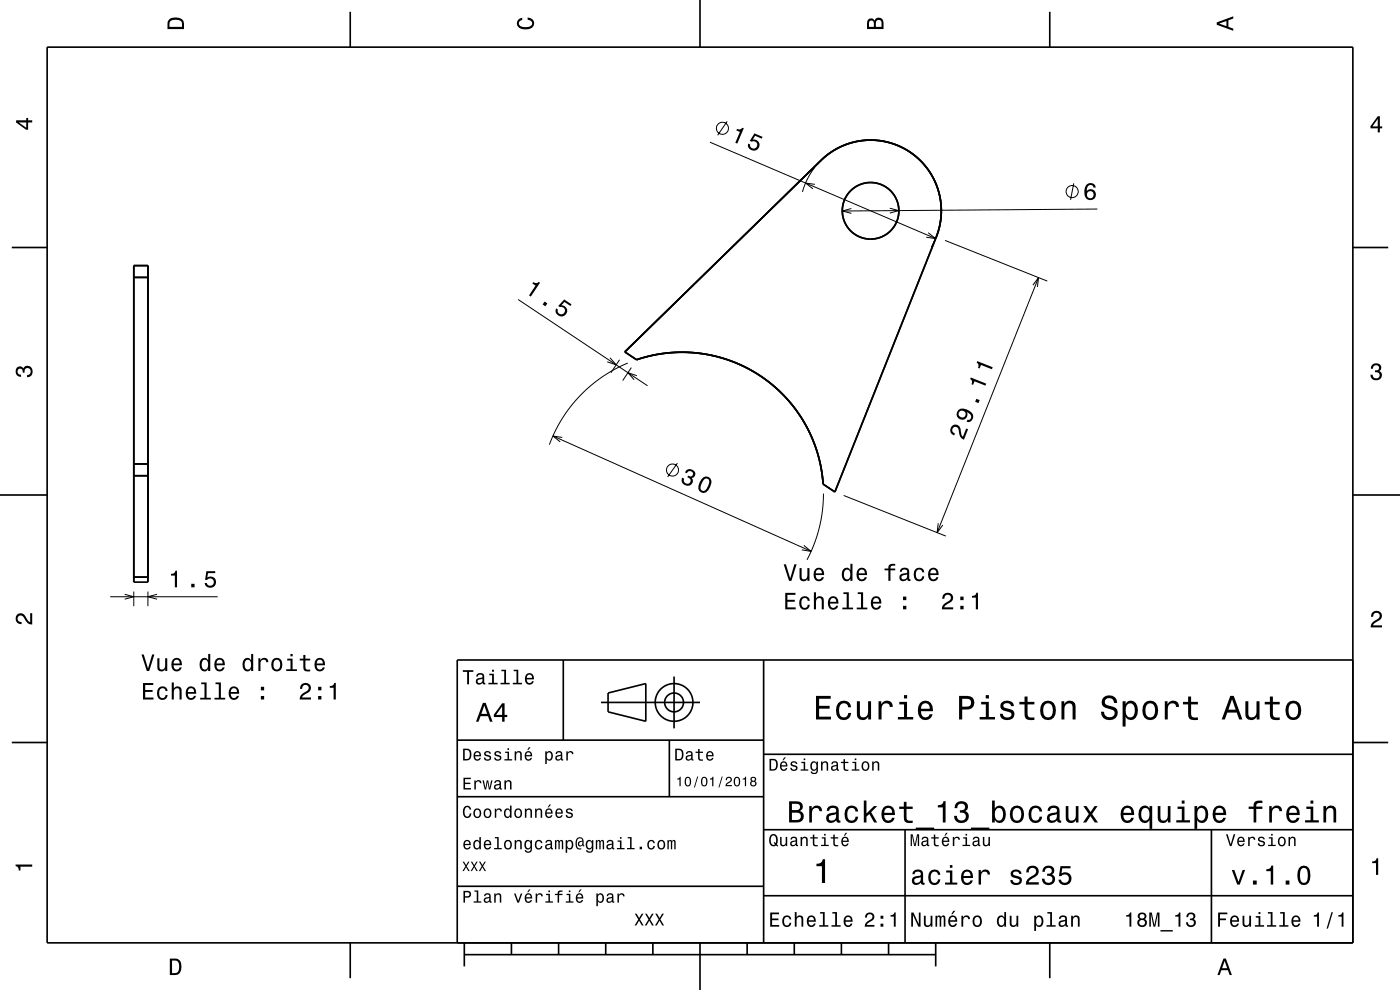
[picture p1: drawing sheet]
<svg xmlns="http://www.w3.org/2000/svg" width="297mm" height="210mm" viewBox="0 0 297 210" stroke-linecap="round" stroke-linejoin="round" font-family="sans-serif">
<g fill="none" stroke="#000" stroke-width=".21">
<path d="M150.6 30.2l47.9 20.4M154.3 25.7l-2.1 3M172.9 39.1l-2-.3 1.6 1.3M172.9 35.5l-1.6 2.5-1.1 2.7M227.8 38.9l-.7 3.5M180.6 44.2l-1.9 .6 1.9 .5M188.8 44.2l1.9 .5-1.9 .5M196.9 49.4l1.6 1.2-2-.3M198.6 50.3l-1 2.1M200.5 51l21.7 8.6M220.3 58.9l-21.5 54.1M232.8 44.3l-54.1 .5"/>
<path d="M109.9 63.5l27.5 18.3M129.4 75.9l1.3 1.5-1.9-.6M131.4 76.3l-1.8 2.8M133.2 77l-2.7 1.3-2.8 1.7-2.6 2-2.2 2-1.9 2.3-1.7 2.5-1.6 2.8-1.2 2.7M133.9 78l-1.8 2.7M135.1 79.7l-1.9-.6 1.3 1.5M219.1 60.5l1.2-1.6-.2 2M117.3 92.5l54.8 24.5M119.3 92.8l-2-.3 1.6 1.2M143.7 98.3l-2.1 2.9M170.5 115.7l1.6 1.3-2-.4M174.7 104.7l-.2 3.6-.7 3.7-1.1 3.6-1.5 3.2"/>
<path d="M179 105.1l21.7 8.6M199 111l-.2 2 1.2-1.6M23.4 126.6h22.8M26.4 126.1l2 .5-2 .5M28.4 125.5v3.1M31.4 125.5v3.1M33.3 126.1l-1.9 .5 1.9 .5"/>
<circle cx="153.3" cy="27.2" r="1.28"/>
<circle cx="227.5" cy="40.6" r="1.28"/>
<circle cx="142.7" cy="99.7" r="1.28"/>
</g>
<g fill="none" stroke="#000" stroke-width=".35">
<path d="M10 10h277v190h-277zM74.3 2.5v7.5M148.5 0v10M222.7 2.5v7.5M2.5 52.5h7.5M28.4 56.3h3v67.2h-3zM28.4 58.8h3M287 52.5h7.5M132.5 74.6l41.8-40.7 1.5-1.3 1.5-.9 2.7-1.2 2.7-.6 3-.2 2.7 .5 2.8 1 2.4 1.4 2.2 2 1.8 2.4 1.3 3 .7 2.9v3l-.6 3.2-21.9 55.3-2.5-1.7-.5-3.7-.9-3.6-1.4-3.5-1.8-3.3-1.9-2.6-2.2-2.5-2.2-2-2.4-1.8-2.6-1.5-2.7-1.3-3.1-1-3.1-.8-3.8-.4-3.7 .1-3.7 .5-3.6 1zM28.4 98.4h3M0 105h10M28.4 100.9h3"/>
<path d="M287 105h10M28.4 122.4h3M119.5 140v17M162 140v60M287 140h-190v60M2.5 157.5h7.5M97 157h65M127.5 149h21M129 147l8-2v8l-8-2zM142 157v12M143 143.5v11M287 157.5h7.5"/>
<path d="M97 169h65M162 176h125M162 160h125M192 176v24M257 176v24M97 188h65M162 190h125M74.3 200v7.5M98.5 202.5h100M98.5 200v5M108.5 200v2.5M118.5 200v2.5"/>
<path d="M128.5 200v2.5M138.5 200v2.5M148.5 200v10M158.5 200v2.5M168.5 200v2.5M178.5 200v2.5M188.5 200v2.5M198.5 200v5M222.7 200v7.5"/>
<circle cx="184.7" cy="44.7" r="6"/>
<circle cx="143" cy="149" r="2"/>
<circle cx="143" cy="149" r="4"/>
</g>
<g fill="#000">
<path d="M36 4a2.18 2.18 0 0 0-.5 2.2h3.5v-1.2a1.43 1.43 0 0 0-1.7-1.3zM36.3 4.4a2.15 2.15 0 0 1 2.2 .3l.1 1h-2.6v-1z" fill-rule="evenodd"/>
<path d="M109.9 4.2l.9-.4v.4a.7 .7 0 0 0-.7 .5 .7 .7 0 0 0 .3 .8 1.7 1.7 0 0 0 2.5-.5 .9 .9 0 0 0-1-.8v-.5a1.24 1.24 0 0 1 1.4 1.1 1.24 1.24 0 0 1-1 1.4 2.22 2.22 0 0 1-2.5-.7l-.2-.5z" fill-rule="evenodd"/>
<path d="M184.2 4.2l-.3 .7v1.3h3.5v-1.3a.98 .98 0 0 0-.7-1.1 .98 .98 0 0 0-1.2 .6 .84 .84 0 0 0-1.3-.2zM184.5 4.5a.54 .54 0 0 1 .6-.1 .54 .54 0 0 1 .3 .6v.7h-1zM185.9 4.4a.62 .62 0 0 1 .8-.1 .62 .62 0 0 1 .3 .6v.8h-1.2z" fill-rule="evenodd"/>
<path d="M258.1 4.7v.6l3.5 1.2v-.4l-1-.4v-1.4l1-.4v-.4zM258.6 5l1.6-.5v1z" fill-rule="evenodd"/>
<path d="M3.4 25.5v.5l2.1 1.5h.5v-1.5h.8v-.5h-.8v-.5h-.4v.5zM4 26h1.6v1.1z" fill-rule="evenodd"/>
<path d="M156.4 27.3l-.2 .4 .8 .3-1 2.3 .4 .2 1.4-3.3-.3-.1a.77 .77 0 0 1-1.1 .2zM160 28.3l-.9 1.6 .3 .1a.79 .79 0 0 1 1.2 .3 .79 .79 0 0 1-.4 1.1 .79 .79 0 0 1-1.1-.5v-.3l-.4-.1a1.21 1.21 0 0 0 1 1.5 1.21 1.21 0 0 0 1.4-1.2 1.21 1.21 0 0 0-1.4-1.2l.5-.8 1.4 .6 .2-.4z" fill-rule="evenodd"/>
<path d="M230.6 39.1a2.4 2.4 0 0 0 .2 3.3 1.16 1.16 0 0 0 1.5-.4 1.16 1.16 0 0 0-.2-1.5 1.16 1.16 0 0 0-1.6 0 1.02 1.02 0 0 1 .9-1.3 .58 .58 0 0 1 .6 .6h.5a1.12 1.12 0 0 0-.8-.9 1.12 1.12 0 0 0-1.1 .2zM230.5 41.3a.75 .75 0 0 1 1.5 0 .75 .75 0 0 1-1.5 0z" fill-rule="evenodd"/>
<path d="M292.3 24.7l-1.6 2.1v.4h1.6v.9h.4v-.9h.5v-.4h-.5v-2.1zM292.3 25.2v1.6h-1.1z" fill-rule="evenodd"/>
<path d="M113.1 59.8l-.2 .3 .7 .5-1.4 2.1 .4 .2 2-2.9-.3-.2a.77 .77 0 0 1-1.2 0zM115.5 64l-.4 .6 .6 .4 .4-.6zM119.7 63.5l-1.3 1.4 .4 .2a.8 .8 0 0 1 1.1 .5 .8 .8 0 0 1-.7 1 .8 .8 0 0 1-.8-.9l-.4-.3a1.21 1.21 0 0 0 .6 1.7 1.21 1.21 0 0 0 1.6-.9 1.21 1.21 0 0 0-1.1-1.4l.6-.7 1.3 .8 .2-.3z" fill-rule="evenodd"/>
<path d="M291.1 77.4a1.08 1.08 0 0 1 1.4-.2 1.08 1.08 0 0 1 .4 1.2l-.3 .3a1.06 1.06 0 0 1 .5 1.3 1.06 1.06 0 0 1-1.2 .7 1.1 1.1 0 0 1-1.2-1.2h.5a.71 .71 0 0 0 1 .8 .71 .71 0 0 0 .1-1.3h-.6v-.4a.61 .61 0 0 0 .8-.3 .61 .61 0 0 0-.2-.8 .61 .61 0 0 0-.9 .2l-.1 .5h-.5z" fill-rule="evenodd"/>
<path d="M3.6 78a.86 .86 0 0 1 1.4 .2 1.06 1.06 0 0 1 1.2-.6 1.06 1.06 0 0 1 .7 1.2 1.1 1.1 0 0 1-1.2 1.2v-.4a.71 .71 0 0 0 .8-1 .71 .71 0 0 0-1.3-.1v.6h-.4a.61 .61 0 0 0-.3-.8 .61 .61 0 0 0-.8 .2 .61 .61 0 0 0 .2 .8l.6 .2v.4a1.15 1.15 0 0 1-1.2-.6 1.15 1.15 0 0 1 .3-1.3z" fill-rule="evenodd"/>
<path d="M201.9 90.4a1.16 1.16 0 0 0 .5 2l.2-.5a.7 .7 0 0 1-.6-.7 .7 .7 0 0 1 .8-.7 .7 .7 0 0 1 .6 .8 1.81 1.81 0 0 0 1.1 2l.9-2.3-.4-.1-.7 1.8a2.22 2.22 0 0 1-.6-1.8 1.07 1.07 0 0 0-1.8-.5zM203.3 86.9a1.15 1.15 0 0 0-.2 1.6 1.15 1.15 0 0 0 1.5 .4 1.15 1.15 0 0 0 .5-1.5 1.03 1.03 0 0 1 .9 1.3 .56 .56 0 0 1-.8 .3l-.1 .5a1.18 1.18 0 0 0 1.3-.8 1.18 1.18 0 0 0-.6-1.5 2.37 2.37 0 0 0-2.5-.3zM203.4 87.8a.75 .75 0 0 1 1.5 0 .75 .75 0 0 1-1.5 0zM207.1 84.6l-.2 .6 .7 .3 .2-.6zM205.9 80.1l-.1 .3a.78 .78 0 0 1 .3 1.1l.3 .1 .3-.7 2.3 .9 .2-.4zM207.3 76.6l-.1 .3a.77 .77 0 0 1 .3 1.1l.3 .2 .3-.8 2.3 .9 .2-.4z" fill-rule="evenodd"/>
<path d="M145.6 99.8l-.3 .4 .4 .2a.62 .62 0 0 1 .6-.6 .62 .62 0 0 1 .6 .6 .62 .62 0 0 1-.5 .7l-.4-.2-.2 .3a.72 .72 0 0 1 .7 .8 .72 .72 0 0 1-.8 .7 .72 .72 0 0 1-.6-.8v-.4l-.4-.2a1.18 1.18 0 0 0 .9 1.7 1.18 1.18 0 0 0 1.3-1.4l-.2-.2a.9 .9 0 0 0 .8-.9 .9 .9 0 0 0-.7-.9l-.5-.1zM148.8 101.6a2.27 2.27 0 0 0-.4 2.6 1.13 1.13 0 0 0 1.8-.2 2.31 2.31 0 0 0 .5-2.5 1.14 1.14 0 0 0-1.9 .1zM149.4 101.6a.63 .63 0 0 1 .7-.1 .63 .63 0 0 1 .4 .6 2.73 2.73 0 0 1-1.2 2.1l-.6-.3a2.28 2.28 0 0 1 .7-2.3z" fill-rule="evenodd"/>
<path d="M166.3 119.7l1.1 3.5h.5l1.1-3.5h-.5l-.9 3-.9-3zM169.6 120.5v1.8a.89 .89 0 0 0 .6 1 .89 .89 0 0 0 1.1-.5v.4h.4v-2.7h-.4v1.6a.65 .65 0 0 1-.4 .7 .65 .65 0 0 1-.8-.3v-2zM172.9 120.8a1.54 1.54 0 0 0 .8 2.5 1.06 1.06 0 0 0 1.1-.9h-.5l-.2 .4-.3 .1a.76 .76 0 0 1-.7-.9h1.7a1.16 1.16 0 0 0-.5-1.4 1.16 1.16 0 0 0-1.4 .2zM173.2 121a.66 .66 0 0 1 .8-.1 .66 .66 0 0 1 .4 .7h-1.3zM178.9 120.8a1.58 1.58 0 0 0 .7 2.5l.5-.1 .3-.4v.4h.4v-3.6h-.4v1.3a.89 .89 0 0 0-1.5-.1zM179.2 121.1a.62 .62 0 0 1 .7-.3 .62 .62 0 0 1 .4 .6 1.12 1.12 0 0 1-.6 1.5 1.19 1.19 0 0 1-.5-1.8zM182 120.8a1.54 1.54 0 0 0 .8 2.5 1.06 1.06 0 0 0 1.1-.9h-.4l-.3 .4-.3 .1a.76 .76 0 0 1-.7-.9h1.7a1.16 1.16 0 0 0-.5-1.4 1.16 1.16 0 0 0-1.4 .2zM182.4 121a.66 .66 0 0 1 .7-.1 .66 .66 0 0 1 .4 .7h-1.3zM187.6 120.6v.4h.9v2.2h.4v-2.2h1v-.4h-1v-.4l.4-.2h.6v-.4a1.04 1.04 0 0 0-1.4 .8v.2zM191.2 120.6l-.3 .7h.4a.55 .55 0 0 1 .7-.5 .55 .55 0 0 1 .4 .7l-.2 .1a.98 .98 0 0 0-1.2 .3 .98 .98 0 0 0 0 1.2 1.06 1.06 0 0 0 1.5-.2l.1 .3h.6v-.3l-.3-.1v-.2v-1.4a1.02 1.02 0 0 0-.7-.8 1.02 1.02 0 0 0-1 .2zM191.3 122.2l1.1-.4a.77 .77 0 0 1-.2 .9 .77 .77 0 0 1-.8 .1l-.2-.3zM194.1 120.8a1.53 1.53 0 0 0 .9 2.5 1.06 1.06 0 0 0 1.1-1.1h-.4a.67 .67 0 0 1-.7 .7 .67 .67 0 0 1-.7-.6 1.12 1.12 0 0 1 .7-1.5 .59 .59 0 0 1 .6 .6h.5a1.09 1.09 0 0 0-.8-1 1.09 1.09 0 0 0-1.2 .4zM197.2 120.8a1.54 1.54 0 0 0 .8 2.5 1.06 1.06 0 0 0 1.1-.9h-.5l-.2 .4-.4 .1a.76 .76 0 0 1-.7-.9h1.8a1.16 1.16 0 0 0-.5-1.4 1.16 1.16 0 0 0-1.4 .2zM197.5 121a.66 .66 0 0 1 .8-.1 .66 .66 0 0 1 .4 .7h-1.4z" fill-rule="evenodd"/>
<path d="M3.6 130.4a1.22 1.22 0 0 1 2 .7l.4 .6 .4 .3v-1.9h.4v2.4a1.8 1.8 0 0 1-1.7-1.4 .71 .71 0 0 0-.9-.5 .71 .71 0 0 0-.5 .8 .71 .71 0 0 0 .9 .5v.5a1.18 1.18 0 0 1-1.2-.7 1.18 1.18 0 0 1 .2-1.3z" fill-rule="evenodd"/>
<path d="M30 138.8l1.1 3.5h.6l1.1-3.5h-.5l-.9 3-.9-3zM33.4 139.6v1.8a.89 .89 0 0 0 .6 1 .89 .89 0 0 0 1.1-.5v.4h.4v-2.7h-.5v1.6a.65 .65 0 0 1-.4 .8 .65 .65 0 0 1-.8-.3v-2.1zM36.7 139.9a1.54 1.54 0 0 0 .8 2.5 1.07 1.07 0 0 0 1-.8h-.4l-.2 .3-.4 .1a.76 .76 0 0 1-.7-.9h1.8a1.16 1.16 0 0 0-.5-1.4 1.16 1.16 0 0 0-1.4 .2zM37 140.1a.66 .66 0 0 1 .8-.1 .66 .66 0 0 1 .3 .7h-1.3zM42.6 139.9a1.57 1.57 0 0 0 .8 2.5l.4-.1 .4-.4v.4h.4v-3.6h-.4v1.3a.89 .89 0 0 0-1.6-.1zM43 140.2a.62 .62 0 0 1 .7-.2 .62 .62 0 0 1 .4 .5 1.12 1.12 0 0 1-.6 1.5 1.19 1.19 0 0 1-.5-1.8zM45.8 139.9a1.55 1.55 0 0 0 .8 2.5 1.07 1.07 0 0 0 1.1-.8h-.5l-.2 .3-.4 .1a.76 .76 0 0 1-.7-.9h1.8a1.17 1.17 0 0 0-.5-1.4 1.17 1.17 0 0 0-1.4 .2zM46.1 140.1a.66 .66 0 0 1 .8-.1 .66 .66 0 0 1 .3 .7h-1.3zM51.7 139.9a1.57 1.57 0 0 0 .8 2.5l.4-.1 .4-.4v.4h.4v-3.6h-.4v1.3a.89 .89 0 0 0-1.6-.1zM52.1 140.2a.62 .62 0 0 1 .7-.2 .62 .62 0 0 1 .4 .5 1.12 1.12 0 0 1-.6 1.5 1.19 1.19 0 0 1-.5-1.8zM54.8 139.6v2.7h.5v-1.5a.66 .66 0 0 1 .3-.8 .66 .66 0 0 1 .8 .2l.1 .3h.4a.89 .89 0 0 0-.7-.9 .89 .89 0 0 0-1 .5v-.5zM57.9 139.9a1.53 1.53 0 0 0 .8 2.5 1.48 1.48 0 0 0 1.2-1.4 1.48 1.48 0 0 0-1.2-1.5l-.5 .1zM58.2 140.2a.67 .67 0 0 1 .7-.2 .67 .67 0 0 1 .5 .5 1.11 1.11 0 0 1-.7 1.5 1.17 1.17 0 0 1-.5-1.8zM60.9 139.7v.4h.7v1.9h-.9v.3h2.3v-.3h-.9v-2.3zM61.6 138.7v.5h.5v-.5zM64.3 138.9v.8h-.7v.4h.7l.1 1.8a1.05 1.05 0 0 0 1.4 .5v-.4a.68 .68 0 0 1-1-.3v-1.6h1v-.4h-1v-.8zM67 139.9a1.54 1.54 0 0 0 .8 2.5 1.06 1.06 0 0 0 1.1-.8h-.4l-.3 .3-.3 .1a.76 .76 0 0 1-.7-.9h1.8a1.16 1.16 0 0 0-.5-1.4 1.16 1.16 0 0 0-1.5 .2zM67.4 140.1a.66 .66 0 0 1 .8-.1 .66 .66 0 0 1 .3 .7h-1.3z" fill-rule="evenodd"/>
<path d="M36.3 121.7v.4h.8v2.5h.5v-3.5h-.4a.77 .77 0 0 1-.9 .6zM40.6 123.8v.8h.7v-.8zM43.8 121.2l-.3 1.8h.4a.8 .8 0 0 1 1.2-.2 .8 .8 0 0 1 0 1.2 .8 .8 0 0 1-1.2-.3h-.5a1.21 1.21 0 0 0 1.5 1 1.21 1.21 0 0 0 .8-1.6 1.21 1.21 0 0 0-1.7-.6l.1-.9h1.6v-.4z" fill-rule="evenodd"/>
<path d="M166.6 125.8v3.5h2.2v-.5h-1.8v-1.1h1.6v-.5h-1.6v-1h1.8v-.4zM169.9 126.8a1.53 1.53 0 0 0 .8 2.6 1.05 1.05 0 0 0 1.1-1.1h-.4a.67 .67 0 0 1-.7 .7 .67 .67 0 0 1-.7-.6 1.11 1.11 0 0 1 .7-1.6 .6 .6 0 0 1 .7 .7h.4a1.09 1.09 0 0 0-.8-1 1.09 1.09 0 0 0-1.1 .3zM172.7 125.6v3.7h.4v-1.6a.63 .63 0 0 1 .4-.8 .63 .63 0 0 1 .8 .4v2h.5v-1.8a.88 .88 0 0 0-.6-1 .88 .88 0 0 0-1.1 .4v-1.3zM175.9 126.8a1.54 1.54 0 0 0 .8 2.6 1.05 1.05 0 0 0 1.1-.9h-.4l-.2 .3-.4 .2a.76 .76 0 0 1-.7-1h1.8a1.16 1.16 0 0 0-.5-1.3 1.16 1.16 0 0 0-1.5 .1zM176.3 127.1a.66 .66 0 0 1 .8-.2 .66 .66 0 0 1 .3 .8h-1.3zM178.9 125.6v.4h.7v2.9h-.9v.4h2.3v-.4h-.9v-3.3zM182 125.6v.4h.7v2.9h-1v.4h2.3v-.4h-.9v-3.3zM185 126.8a1.54 1.54 0 0 0 .8 2.6 1.06 1.06 0 0 0 1.1-.9h-.4l-.2 .3-.4 .2a.76 .76 0 0 1-.7-1h1.8a1.16 1.16 0 0 0-.5-1.3 1.16 1.16 0 0 0-1.5 .1zM185.4 127.1a.66 .66 0 0 1 .8-.2 .66 .66 0 0 1 .3 .8h-1.3zM191.6 128.5v.8h.7v-.8zM191.6 126.6v.7h.7v-.7z" fill-rule="evenodd"/>
<path d="M200.2 126.1l-.3 .9h.4a.7 .7 0 0 1 .6-.8 .7 .7 0 0 1 .8 .5 .7 .7 0 0 1-.5 .8 1.8 1.8 0 0 0-1.4 1.8h2.4v-.5h-1.9a2.2 2.2 0 0 1 1.5-1.1 1.13 1.13 0 0 0 .1-1.7 1.13 1.13 0 0 0-1.7 .1zM203.7 128.5v.8h.7v-.8zM203.7 126.6v.7h.7v-.7zM206.2 126.4v.4h.8v2.5h.5v-3.6h-.4a.77 .77 0 0 1-.9 .7z" fill-rule="evenodd"/>
<path d="M291.2 129.9a1.18 1.18 0 0 1 1.9 .3 1.18 1.18 0 0 1-1 1.7l-.5 .3-.3 .5h1.9v.4h-2.4a1.8 1.8 0 0 1 1.4-1.8 .71 .71 0 0 0 .5-.8 .71 .71 0 0 0-.9-.5 .71 .71 0 0 0-.5 .8h-.4z" fill-rule="evenodd"/>
<path d="M30.3 144.9v3.5h2.3v-.4h-1.8v-1.2h1.6v-.4h-1.6v-1.1h1.7v-.4zM33.6 146a1.53 1.53 0 0 0 .9 2.5 1.06 1.06 0 0 0 1.1-1.1h-.5a.67 .67 0 0 1-.6 .7 .67 .67 0 0 1-.7-.6 1.11 1.11 0 0 1 .7-1.5 .59 .59 0 0 1 .6 .6h.5a1.09 1.09 0 0 0-.8-1 1.09 1.09 0 0 0-1.2 .4zM36.4 144.8v3.6h.5v-1.6a.63 .63 0 0 1 .4-.7 .63 .63 0 0 1 .8 .3v2h.4v-1.8a.88 .88 0 0 0-.6-1 .88 .88 0 0 0-1 .5v-1.3zM39.7 146a1.54 1.54 0 0 0 .8 2.5 1.07 1.07 0 0 0 1.1-.9h-.5l-.2 .4-.4 .1a.76 .76 0 0 1-.6-.9h1.7a1.17 1.17 0 0 0-.5-1.4 1.17 1.17 0 0 0-1.4 .2zM40 146.2a.66 .66 0 0 1 .8-.1 .66 .66 0 0 1 .4 .7h-1.3zM42.7 144.8v.3h.7v2.9h-.9v.4h2.2v-.4h-.9v-3.2zM45.7 144.8v.3h.7v2.9h-.9v.4h2.3v-.4h-.9v-3.2zM48.8 146a1.54 1.54 0 0 0 .8 2.5 1.07 1.07 0 0 0 1.1-.9h-.5l-.2 .4-.3 .1a.76 .76 0 0 1-.7-.9h1.7a1.17 1.17 0 0 0-.5-1.4 1.17 1.17 0 0 0-1.4 .2zM49.2 146.2a.66 .66 0 0 1 .7-.2 .66 .66 0 0 1 .4 .8h-1.3zM55.3 147.6v.8h.7v-.8zM55.3 145.7v.7h.7v-.7z" fill-rule="evenodd"/>
<path d="M64 145.2l-.4 .9h.5a.71 .71 0 0 1 .5-.8 .71 .71 0 0 1 .9 .5 .71 .71 0 0 1-.5 .9 1.81 1.81 0 0 0-1.4 1.7h2.4v-.4h-1.9a2.25 2.25 0 0 1 1.4-1.2 1.13 1.13 0 0 0 .1-1.7 1.13 1.13 0 0 0-1.6 .1zM67.5 147.6v.8h.7v-.8zM67.5 145.7v.7h.7v-.7zM70 145.5v.4h.8v2.5h.4v-3.5h-.3a.78 .78 0 0 1-.9 .6z" fill-rule="evenodd"/>
<path d="M98.2 158.8v2.5h.9a1.37 1.37 0 0 0 .7-2.2 1.56 1.56 0 0 0-1.6-.3zM98.6 159.1a.98 .98 0 0 1 1.1 .7 .98 .98 0 0 1-.6 1.2h-.5zM100.7 159.6a1.04 1.04 0 0 0-.2 1.2 1.04 1.04 0 0 0 1 .5l.5-.5h-.3l-.4 .3a.54 .54 0 0 1-.5-.7h1.3a.83 .83 0 0 0-.4-.9 .83 .83 0 0 0-1 .1zM100.9 159.7l.2-.1a.47 .47 0 0 1 .5 .1 .47 .47 0 0 1 .1 .5h-.9zM102.9 159.5l-.2 .1a.69 .69 0 0 0 .9 .9l.2 .1a.43 .43 0 0 1-.4 .5 .43 .43 0 0 1-.4-.4h-.3a.74 .74 0 0 0 .9 .7 .74 .74 0 0 0 .5-1l-1-.4a.38 .38 0 0 1 .3-.5 .38 .38 0 0 1 .4 .4h.3a.78 .78 0 0 0-1.2-.4zM105.1 159.5l-.2 .1a.69 .69 0 0 0 .9 .9l.2 .1a.43 .43 0 0 1-.4 .5 .43 .43 0 0 1-.5-.4h-.3a.74 .74 0 0 0 .9 .7 .74 .74 0 0 0 .5-1l-.9-.4a.38 .38 0 0 1 .3-.5 .38 .38 0 0 1 .4 .4h.3a.77 .77 0 0 0-1.2-.4zM107.2 159.4v.3h.5v1.3h-.7v.3h1.6v-.3h-.6v-1.6zM107.7 158.7v.4h.3v-.4zM109.2 159.4v1.9h.3v-1.1a.45 .45 0 0 1 .4-.6 .45 .45 0 0 1 .5 .5v1.2h.3v-1.3a.63 .63 0 0 0-.5-.7 .63 .63 0 0 0-.7 .4v-.3zM112.2 158.5l-.4 .6h.3l.5-.6zM111.5 159.6a1.04 1.04 0 0 0-.2 1.2 1.04 1.04 0 0 0 1.1 .5l.5-.5h-.3l-.5 .3a.54 .54 0 0 1-.5-.7h1.3a.83 .83 0 0 0-.4-.9 .83 .83 0 0 0-1 .1zM111.8 159.7l.1-.1a.48 .48 0 0 1 .5 .1 .48 .48 0 0 1 .2 .5h-1zM115.7 159.4v2.7h.3v-1.1a.66 .66 0 0 0 .7 .4 .66 .66 0 0 0 .5-.6 .91 .91 0 0 0 0-1.1 .91 .91 0 0 0-1-.3l-.2 .3v-.3zM116.1 159.8a.45 .45 0 0 1 .5-.2 .45 .45 0 0 1 .3 .4 .65 .65 0 0 1 .1 .8 .65 .65 0 0 1-.7 .2 .98 .98 0 0 1-.2-1.2zM118.1 159.5l-.2 .4h.3a.39 .39 0 0 1 .4-.3 .39 .39 0 0 1 .3 .5h-.1a.65 .65 0 0 0-1 .4 .65 .65 0 0 0 .6 .9l.6-.3 .1 .2h.4v-.2l-.2-.1v-1.1a.72 .72 0 0 0-.5-.6 .72 .72 0 0 0-.7 .2zM118.2 160.6l.8-.3a.55 .55 0 0 1-.2 .7 .55 .55 0 0 1-.6 0zM120.1 159.4v1.9h.4v-1.1a.47 .47 0 0 1 .2-.6 .47 .47 0 0 1 .6 .2v.2h.4a.64 .64 0 0 0-.5-.7 .64 .64 0 0 0-.8 .4v-.3z" fill-rule="evenodd"/>
<path d="M98.2 142.2v.3h.9v2.7h.4v-2.7h.9v-.3zM101.3 143l-.3 .5h.4a.47 .47 0 0 1 .5-.4 .47 .47 0 0 1 .4 .6l-.2 .1a.84 .84 0 0 0-1 .2 .84 .84 0 0 0 0 1.1 .9 .9 0 0 0 1.3-.2l.1 .2 .5 .1v-.3l-.3-.1v-1.3a.87 .87 0 0 0-1.4-.5zM101.4 144.3l.9-.3a.66 .66 0 0 1-.1 .7 .66 .66 0 0 1-.8 .1zM103.8 142.9v.3h.6v1.6h-.8v.4h2v-.4h-.8v-1.9zM104.4 142.1v.4h.4v-.4zM106.4 142.1v.3h.6v2.4h-.8v.4h1.9v-.4h-.7v-2.7zM109 142.1v.3h.6v2.4h-.8v.4h1.9v-.4h-.7v-2.7zM111.6 143.1a1.32 1.32 0 0 0 .7 2.1 .9 .9 0 0 0 .9-.7h-.3l-.2 .3-.4 .1a.65 .65 0 0 1-.6-.8h1.6a1 1 0 0 0-.4-1.2 1 1 0 0 0-1.3 .2zM111.9 143.3a.57 .57 0 0 1 .7-.1 .57 .57 0 0 1 .3 .6h-1.2z" fill-rule="evenodd"/>
<path d="M102.4 149.1l-1.4 4h.5l.4-1.2h1.6l.4 1.2h.6l-1.5-4zM102.7 149.7l.7 1.7h-1.3zM106.5 149.2l-1.7 2.4v.5h1.7v1h.5v-1h.6v-.5h-.6v-2.4zM106.5 149.9v1.7h-1.3z" fill-rule="evenodd"/>
<path d="M143.2 158.8v2.5h.9a1.37 1.37 0 0 0 .7-2.2 1.56 1.56 0 0 0-1.6-.3zM143.6 159.1a.98 .98 0 0 1 1.1 .7 .98 .98 0 0 1-.6 1.2h-.5zM145.7 159.5l-.2 .4h.3a.39 .39 0 0 1 .5-.3 .39 .39 0 0 1 .3 .5h-.2a.65 .65 0 0 0-.9 .4 .65 .65 0 0 0 .5 .9l.7-.3v.2h.4v-.2l-.1-.1-.1-1.1a.73 .73 0 0 0-.4-.6 .73 .73 0 0 0-.8 .2zM145.8 160.6l.8-.3a.55 .55 0 0 1-.1 .7 .55 .55 0 0 1-.7 0zM148.1 158.9v.5h-.5v.3h.5v1.3a.75 .75 0 0 0 1 .4v-.3a.48 .48 0 0 1-.7-.3v-1.1h.7v-.3h-.7v-.5zM150 159.6a1.04 1.04 0 0 0-.2 1.2 1.04 1.04 0 0 0 1.1 .5l.5-.5h-.4l-.4 .3a.54 .54 0 0 1-.5-.7h1.3a.83 .83 0 0 0-.4-.9 .83 .83 0 0 0-1 .1zM150.3 159.7l.1-.1a.48 .48 0 0 1 .5 .1 .48 .48 0 0 1 .2 .5h-1z" fill-rule="evenodd"/>
<path d="M173.1 147.6v5h3.2v-.6h-2.5v-1.7h2.2v-.6h-2.2v-1.5h2.4v-.6zM177.8 149.2a2.59 2.59 0 0 0 .5 3.4 1.58 1.58 0 0 0 2.3-1.4h-.6a.95 .95 0 0 1-.9 1 .95 .95 0 0 1-1-.9 1.59 1.59 0 0 1 .9-2.1 .85 .85 0 0 1 .9 .8h.7a1.56 1.56 0 0 0-1.1-1.3 1.56 1.56 0 0 0-1.7 .5zM181.8 148.8v2.5a1.27 1.27 0 0 0 .9 1.4 1.27 1.27 0 0 0 1.5-.7v.6h.6v-3.8h-.6v2.2a.92 .92 0 0 1-.6 1.1 .92 .92 0 0 1-1.2-.4v-2.9zM186.4 148.8v3.8h.6v-2.2a.95 .95 0 0 1 .5-1.1 .95 .95 0 0 1 1.2 .3l.1 .4h.6a1.28 1.28 0 0 0-1-1.4 1.28 1.28 0 0 0-1.4 .8v-.6zM190.8 148.9v.5h1v2.7h-1.3v.5h3.2v-.5h-1.3v-3.2zM191.8 147.4v.8h.6v-.8zM195.1 149.2a2.62 2.62 0 0 0 .5 3.4 1.57 1.57 0 0 0 2.2-1.1h-.6l-.3 .5-.5 .2a1.08 1.08 0 0 1-1-1.3h2.5a1.66 1.66 0 0 0-.7-2 1.66 1.66 0 0 0-2.1 .3zM195.6 149.5a.94 .94 0 0 1 1.2-.2 .94 .94 0 0 1 .5 1h-1.9zM203.5 147.6v5h.6v-2.1h.8a1.47 1.47 0 0 0 1.8-1.2 1.47 1.47 0 0 0-1.5-1.7zM204.1 148.2a1.6 1.6 0 0 1 1.8 .5 .86 .86 0 0 1 0 .9 .86 .86 0 0 1-.9 .3h-.9zM208.1 148.9v.5h1v2.7h-1.3v.5h3.3v-.5h-1.3v-3.2zM209.1 147.4v.8h.7v-.8zM212.6 148.9a1.08 1.08 0 0 0-.3 1.2 1.08 1.08 0 0 0 1 .7l1.1 .4a.57 .57 0 0 1 .2 .6 .57 .57 0 0 1-.5 .4 .96 .96 0 0 1-1.4-.8h-.6a1.6 1.6 0 0 0 1.3 1.4 1.6 1.6 0 0 0 1.7-.8 1.13 1.13 0 0 0-1-1.6l-1.1-.3-.2-.4a.87 .87 0 0 1 .9-.5 .87 .87 0 0 1 .8 .6h.6a1.41 1.41 0 0 0-2.1-1.1zM217.4 147.8v1.1h-1.1v.5h1.1v2.6l.2 .4 .4 .3h1.4v-.5a.97 .97 0 0 1-1.4-.5v-2.3h1.4v-.5h-1.4v-1.1zM221.1 149.2a2.56 2.56 0 0 0 .5 3.4 1.72 1.72 0 0 0 1.8-.2 1.72 1.72 0 0 0 .6-1.7 1.7 1.7 0 0 0-.9-1.9 1.7 1.7 0 0 0-2 .4zM221.6 149.6a.96 .96 0 0 1 1-.4 .96 .96 0 0 1 .7 .8 1.59 1.59 0 0 1-1 2.2 1.19 1.19 0 0 1-1-1.5zM225.2 148.8v3.8h.6v-2.2a.97 .97 0 0 1 .5-1.1 .97 .97 0 0 1 1.1 .2l.1 .7v2.4h.7v-2.5a1.27 1.27 0 0 0-.9-1.4 1.27 1.27 0 0 0-1.5 .6v-.5zM234.1 147.9a1.38 1.38 0 0 0-.3 1.5 1.38 1.38 0 0 0 1.3 .9 1.25 1.25 0 0 1 1.4 .9 1.15 1.15 0 0 1-1.3 .9 1.15 1.15 0 0 1-1-1.1h-.7a1.8 1.8 0 0 0 1.7 1.8 1.8 1.8 0 0 0 1.9-1.6 1.46 1.46 0 0 0-1.5-1.4l-.6-.2a.83 .83 0 0 1-.5-1.1 .83 .83 0 0 1 1.2-.3l.5 .5 .1 .4h.7a1.67 1.67 0 0 0-1-1.6 1.67 1.67 0 0 0-1.9 .4zM238.2 148.8v5.3h.6v-2.1a1.32 1.32 0 0 0 1.4 .7 1.32 1.32 0 0 0 1.1-1.1 2.43 2.43 0 0 0-.8-2.8 1.21 1.21 0 0 0-1.7 .5v-.5zM239.1 149.6a.9 .9 0 0 1 .9-.4 .9 .9 0 0 1 .7 .8 1.61 1.61 0 0 1-.9 2.2 1.18 1.18 0 0 1-1-1.5zM242.8 149.2a2.56 2.56 0 0 0 .5 3.4 1.72 1.72 0 0 0 1.8-.2 1.72 1.72 0 0 0 .6-1.7 1.7 1.7 0 0 0-.9-1.9 1.7 1.7 0 0 0-2 .4zM243.3 149.6a.96 .96 0 0 1 1-.4 .96 .96 0 0 1 .7 .8 1.59 1.59 0 0 1-1 2.2 1.19 1.19 0 0 1-1-1.5zM247.1 148.8v3.8h.6v-2.2a.95 .95 0 0 1 .5-1.1 .95 .95 0 0 1 1.2 .3l.1 .4h.6a1.28 1.28 0 0 0-1-1.4 1.28 1.28 0 0 0-1.4 .8v-.6zM252 147.8v1.1h-1v.5h1l.1 2.6 .2 .4 .4 .3h1.4v-.5a.97 .97 0 0 1-1.4-.5v-2.3h1.4v-.5h-1.4v-1.1zM261 147.6l-1.8 5h.6l.6-1.4h2l.5 1.4h.7l-1.9-5zM261.4 148.3l.7 2.2h-1.5zM264.2 148.8v2.5a1.27 1.27 0 0 0 .9 1.4 1.27 1.27 0 0 0 1.5-.7v.6h.6v-3.8h-.6v2.2a.92 .92 0 0 1-.6 1.1 .92 .92 0 0 1-1.1-.4l-.1-2.9zM269.4 147.8v1.1h-1.1v.5h1.1v2.6l.2 .4 .4 .3 .7 .1 .8-.1v-.5a.97 .97 0 0 1-1.4-.5l-.1-2.3h1.5v-.5h-1.5v-1.1zM273.1 149.2a2.56 2.56 0 0 0 .6 3.4 1.72 1.72 0 0 0 1.8-.2 1.72 1.72 0 0 0 .6-1.7 1.7 1.7 0 0 0-.9-1.9 1.7 1.7 0 0 0-2.1 .4zM273.6 149.6a.96 .96 0 0 1 1-.4 .96 .96 0 0 1 .7 .8 1.59 1.59 0 0 1-.9 2.2 1.19 1.19 0 0 1-1.1-1.5z" fill-rule="evenodd"/>
<path d="M98.3 165v2.5h1.6v-.3h-1.2v-.9h1.1v-.3h-1.1v-.7h1.2v-.3zM100.6 165.5v2h.3v-1.1a.47 .47 0 0 1 .3-.6 .47 .47 0 0 1 .6 .2v.1h.3a.64 .64 0 0 0-.5-.6 .64 .64 0 0 0-.7 .4v-.4zM102.4 165.5l.4 2h.3l.3-1.7 .3 1.7h.3l.5-2h-.3l-.3 1.7-.3-1.7h-.3l-.3 1.7-.3-1.7zM105.1 165.6l-.2 .5h.2a.39 .39 0 0 1 .5-.4 .39 .39 0 0 1 .3 .6h-.1a.65 .65 0 0 0-1 .4 .65 .65 0 0 0 .6 .8l.6-.3 .1 .2 .4 .1v-.3h-.2v-1.1a.72 .72 0 0 0-.5-.6 .72 .72 0 0 0-.7 .1zM105.2 166.7l.8-.2a.55 .55 0 0 1-.2 .6 .55 .55 0 0 1-.6 .1zM107 165.5v2h.3v-1.1a.45 .45 0 0 1 .4-.7 .45 .45 0 0 1 .5 .6v1.2h.3v-1.3a.63 .63 0 0 0-.4-.7 .63 .63 0 0 0-.8 .3v-.3z" fill-rule="evenodd"/>
<path d="M98.5 178.4a1.04 1.04 0 0 0-.2 1.2 1.04 1.04 0 0 0 1.1 .6l.5-.6h-.4l-.4 .3a.54 .54 0 0 1-.5-.6h1.3a.83 .83 0 0 0-.4-1 .83 .83 0 0 0-1 .1zM98.8 178.6l.1-.1a.48 .48 0 0 1 .5 0 .48 .48 0 0 1 .2 .5h-1zM100.6 178.4a1.07 1.07 0 0 0-.2 1.1 1.07 1.07 0 0 0 .9 .7l.4-.3v.3h.3v-2.6h-.3v.9a.64 .64 0 0 0-1.1-.1zM100.8 178.6a.44 .44 0 0 1 .5-.2 .44 .44 0 0 1 .4 .5 .65 .65 0 0 1 0 .7 .65 .65 0 0 1-.7 .3l-.3-.4zM102.8 178.4a1.04 1.04 0 0 0-.1 1.2 1.04 1.04 0 0 0 1 .6l.5-.6h-.3l-.5 .3a.54 .54 0 0 1-.4-.6h1.2a.83 .83 0 0 0-.3-1 .83 .83 0 0 0-1.1 .1zM103.1 178.6l.1-.1a.47 .47 0 0 1 .5 0 .47 .47 0 0 1 .2 .5h-.9zM105 177.6v.2h.5v2.1h-.7v.3h1.6v-.3h-.6v-2.3zM107.1 178.4a1.04 1.04 0 0 0-.1 1.2 1.04 1.04 0 0 0 1.1 .6 1.04 1.04 0 0 0 .5-1.3 1.04 1.04 0 0 0-1.2-.7zM107.4 178.6a.48 .48 0 0 1 .5-.2 .48 .48 0 0 1 .3 .5 .67 .67 0 0 1 0 .7 .67 .67 0 0 1-.7 .3 .97 .97 0 0 1-.1-1.3zM109.2 178.2v2h.3v-1.2a.45 .45 0 0 1 .3-.5 .45 .45 0 0 1 .5 .2l.1 1.5h.3v-1.3a.63 .63 0 0 0-.5-.7 .63 .63 0 0 0-.7 .3v-.3zM111.4 178.4a1.06 1.06 0 0 0-.2 1.1 1.06 1.06 0 0 0 1 .7l.4-.3a.52 .52 0 0 1-.3 .7 .52 .52 0 0 1-.7-.3h-.3a.78 .78 0 0 0 .9 .6 .78 .78 0 0 0 .7-.8v-1.9h-.3v.3l-.3-.3a.65 .65 0 0 0-.9 .2zM111.7 178.6a.45 .45 0 0 1 .5-.2 .45 .45 0 0 1 .3 .5 .65 .65 0 0 1 0 .7 .65 .65 0 0 1-.7 .3l-.2-.4zM113.7 178.4a1.04 1.04 0 0 0-.2 1.2 1.04 1.04 0 0 0 1.1 .6l.4-.4 .1-.3h-.3l-.3 .4a.72 .72 0 0 1-.7-.7 .72 .72 0 0 1 .7-.7l.3 .4h.3a.78 .78 0 0 0-.6-.7 .78 .78 0 0 0-.8 .2zM115.9 178.3l-.2 .5h.3a.39 .39 0 0 1 .5-.4 .39 .39 0 0 1 .2 .6h-.1a.65 .65 0 0 0-.9 .4 .65 .65 0 0 0 .5 .8l.6-.3 .1 .2 .4 .1v-.3h-.2v-1.2a.73 .73 0 0 0-1.2-.4zM116 179.4l.8-.2a.55 .55 0 0 1-.1 .6 .55 .55 0 0 1-.7 .1zM117.7 178.2v2h.3v-1.3l.2-.5h.2l.1 .2v1.6h.2l.1-1.5 .2-.3 .2 .4v1.4h.3v-1.4a.49 .49 0 0 0-.4-.7l-.4 .3-.3-.3-.4 .3v-.2zM120 178.2v2.7h.3v-1a.66 .66 0 0 0 .7 .3 .66 .66 0 0 0 .6-.6 .91 .91 0 0 0 0-1 .91 .91 0 0 0-1-.4l-.3 .3v-.3zM120.5 178.6a.45 .45 0 0 1 .4-.2 .45 .45 0 0 1 .4 .5v.3a.6 .6 0 0 1-.5 .7 .84 .84 0 0 1-.3-1.3zM122.5 177.8a1.87 1.87 0 0 0 .1 2.3l.7 .1v-.3a.61 .61 0 0 1-.9-.5 1.2 1.2 0 0 1 .6-1.6l.4 .1 .1 .4a.7 .7 0 0 0-.8 .4 .7 .7 0 0 0 .2 .8h.4l.3-.2v.2h.4l-.2-.3a1.2 1.2 0 0 0-.8-1.6zM122.9 178.7l.6-.2-.1 .7-.5 .1zM124.5 178.4a1.06 1.06 0 0 0-.2 1.1 1.06 1.06 0 0 0 .9 .7l.4-.3a.52 .52 0 0 1-.3 .7 .52 .52 0 0 1-.7-.3h-.3a.78 .78 0 0 0 .9 .6 .78 .78 0 0 0 .7-.8v-1.9h-.3v.3l-.3-.3a.65 .65 0 0 0-.8 .2zM124.7 178.6a.45 .45 0 0 1 .5-.2 .45 .45 0 0 1 .3 .5 .65 .65 0 0 1 0 .7 .65 .65 0 0 1-.6 .3l-.3-.4zM126.4 178.2v2h.3v-1.3l.2-.5h.1l.1 .2v1.6h.3v-1.5l.3-.3 .2 .4v1.4h.3v-1.4a.49 .49 0 0 0-.4-.7l-.4 .3-.4-.3-.3 .3v-.2zM128.9 178.3l-.2 .5h.3a.39 .39 0 0 1 .5-.4 .39 .39 0 0 1 .3 .6h-.2a.65 .65 0 0 0-.9 .4 .65 .65 0 0 0 .5 .8l.6-.3 .1 .2 .4 .1v-.3h-.2v-1.2a.72 .72 0 0 0-.5-.6 .72 .72 0 0 0-.7 .2zM129 179.4l.8-.2a.55 .55 0 0 1-.1 .6 .55 .55 0 0 1-.7 .1zM131 178.3v.3h.5v1.3h-.6v.3h1.6v-.3h-.7v-1.6zM131.5 177.6v.3h.3v-.3zM133.2 177.6v.2h.5v2.1h-.7v.3h1.6v-.3h-.6v-2.3zM135.7 179.6v.6h.5v-.6zM137.5 178.4a1.04 1.04 0 0 0-.1 1.2 1.04 1.04 0 0 0 1 .6l.4-.4 .1-.3h-.3l-.3 .4a.72 .72 0 0 1-.7-.7 .72 .72 0 0 1 .7-.7l.3 .4h.3a.78 .78 0 0 0-.5-.7 .78 .78 0 0 0-.9 .2zM139.7 178.4a1.04 1.04 0 0 0-.2 1.2 1.04 1.04 0 0 0 1.1 .6 1.04 1.04 0 0 0 .5-1.3 1.04 1.04 0 0 0-1.2-.7zM139.9 178.6a.48 .48 0 0 1 .5-.2 .48 .48 0 0 1 .4 .5 .66 .66 0 0 1 0 .7 .66 .66 0 0 1-.7 .3 .98 .98 0 0 1-.2-1.3zM141.6 178.2v2h.3v-1.3l.1-.5h.2l.1 .2v1.6h.3v-1.5l.3-.3 .1 .4v1.4h.3v-1.4a.49 .49 0 0 0-.3-.7l-.4 .3-.4-.3-.3 .3v-.2z" fill-rule="evenodd"/>
<path d="M98.4 171.2a1.45 1.45 0 0 0 .7 2.3 .94 .94 0 0 0 .9-1h-.3a.59 .59 0 0 1-.8 .7 1.31 1.31 0 0 1 .2-2l.3 .1 .2 .4h.4a.85 .85 0 0 0-.6-.8 .85 .85 0 0 0-1 .3zM100.6 171.7a1.04 1.04 0 0 0-.1 1.3 1.04 1.04 0 0 0 1.1 .5 1.04 1.04 0 0 0 .5-1.3 1.04 1.04 0 0 0-1.2-.7zM100.9 171.9a.48 .48 0 0 1 .5-.1 .48 .48 0 0 1 .3 .4 .66 .66 0 0 1 0 .7 .66 .66 0 0 1-.7 .3 .98 .98 0 0 1-.1-1.3zM102.8 171.7a1.04 1.04 0 0 0-.2 1.3 1.04 1.04 0 0 0 1.2 .5 1.04 1.04 0 0 0 .5-1.3 1.04 1.04 0 0 0-1.2-.7zM103 171.9a.48 .48 0 0 1 .5-.1 .48 .48 0 0 1 .4 .4 .66 .66 0 0 1 0 .7 .66 .66 0 0 1-.7 .3 .97 .97 0 0 1-.2-1.3zM105 171.5v2h.3v-1.1a.47 .47 0 0 1 .2-.6 .47 .47 0 0 1 .6 .2l.1 .1h.3a.64 .64 0 0 0-.5-.6 .64 .64 0 0 0-.7 .4v-.4zM107.1 171.7a1.06 1.06 0 0 0-.2 1.2 1.06 1.06 0 0 0 .9 .6l.4-.3v.3h.3v-2.6h-.3v.9a.63 .63 0 0 0-1.1-.1zM107.4 171.9a.44 .44 0 0 1 .4-.1 .44 .44 0 0 1 .4 .4 .65 .65 0 0 1 0 .7 .65 .65 0 0 1-.7 .3l-.2-.4zM109.3 171.7a1.04 1.04 0 0 0-.1 1.3 1.04 1.04 0 0 0 1.1 .5 1.04 1.04 0 0 0 .5-1.3 1.04 1.04 0 0 0-1.2-.7zM109.5 171.9a.48 .48 0 0 1 .6-.1 .48 .48 0 0 1 .3 .4 .66 .66 0 0 1 0 .7 .66 .66 0 0 1-.7 .3 .98 .98 0 0 1-.2-1.3zM111.4 171.5v2h.3v-1.1a.45 .45 0 0 1 .3-.7 .45 .45 0 0 1 .5 .6v1.2h.4v-1.3a.63 .63 0 0 0-.5-.7 .63 .63 0 0 0-.7 .3v-.3zM113.5 171.5v2h.3v-1.1a.45 .45 0 0 1 .3-.6 .45 .45 0 0 1 .6 .2v1.5h.3v-1.3a.63 .63 0 0 0-.4-.7 .63 .63 0 0 0-.8 .3v-.3zM116.5 170.7l-.3 .6h.2l.5-.6zM115.9 171.7a1.04 1.04 0 0 0-.2 1.2 1.04 1.04 0 0 0 1 .6l.5-.6h-.3l-.4 .4a.54 .54 0 0 1-.5-.7h1.2a.83 .83 0 0 0-.3-1 .83 .83 0 0 0-1 .1zM116.1 171.9l.2-.1a.47 .47 0 0 1 .4 .1 .47 .47 0 0 1 .2 .4h-.9zM118 171.7a1.04 1.04 0 0 0-.2 1.2 1.04 1.04 0 0 0 1.1 .6l.5-.6h-.3l-.5 .4a.53 .53 0 0 1-.5-.7h1.3a.83 .83 0 0 0-.3-1 .83 .83 0 0 0-1.1 .1zM118.3 171.9l.1-.1a.47 .47 0 0 1 .5 .1 .47 .47 0 0 1 .2 .4h-1zM120.2 171.6l-.1 .2a.69 .69 0 0 0 .8 .9l.3 .1a.43 .43 0 0 1-.4 .5 .43 .43 0 0 1-.5-.4h-.3a.74 .74 0 0 0 .9 .7 .74 .74 0 0 0 .5-1.1l-1-.3a.38 .38 0 0 1 .3-.5 .38 .38 0 0 1 .5 .3h.3a.77 .77 0 0 0-1.3-.4z" fill-rule="evenodd"/>
<path d="M143.7 165.1v.3h.4v1.4h.3v-2zM145.4 165a1.16 1.16 0 0 0 .5 1.8 1.16 1.16 0 0 0 .5-1.8 .63 .63 0 0 0-1 0zM145.7 165.1l.2-.1a.98 .98 0 0 1 0 1.6l-.2-.1-.2-.3v-.7zM147.9 164.7l-.7 2.3h.2l.7-2.3zM148.9 165a1.15 1.15 0 0 0 .5 1.8 1.16 1.16 0 0 0 .5-1.8 .63 .63 0 0 0-1 0zM149.2 165.1l.2-.1a.98 .98 0 0 1 0 1.6l-.2-.1-.2-.3v-.7zM150.6 165.1v.3h.5v1.4h.2v-2zM153.1 164.7l-.7 2.3h.2l.7-2.3zM154.1 164.9l-.2 .6h.3a.4 .4 0 0 1 .3-.5 .4 .4 0 0 1 .5 .3 .4 .4 0 0 1-.3 .5l-.2 .1a.93 .93 0 0 0-.6 .9h1.4v-.3h-1.1l.5-.4a.67 .67 0 0 0 .5-1 .67 .67 0 0 0-1.1-.2zM155.8 165a1.15 1.15 0 0 0 .5 1.8 1.16 1.16 0 0 0 .5-1.8 .63 .63 0 0 0-1 0zM156.1 165.1l.2-.1a.98 .98 0 0 1 0 1.6l-.2-.1-.2-.3v-.7zM157.6 165.1v.3h.4v1.4h.3v-2zM159.4 164.9l-.2 .5 .2 .3a.62 .62 0 0 0-.1 .9 .62 .62 0 0 0 1 0 .62 .62 0 0 0-.1-.9 .57 .57 0 0 0 0-.9 .57 .57 0 0 0-.8 .1zM159.4 166.2a.41 .41 0 0 1 .8 0 .41 .41 0 0 1-.8 0zM159.5 165.3a.34 .34 0 0 1 .6 0 .34 .34 0 0 1-.6 0z" fill-rule="evenodd"/>
<path d="M163.2 161v2.5h.9a1.37 1.37 0 0 0 .7-2.2 1.58 1.58 0 0 0-1.6-.3zM163.6 161.3a.98 .98 0 0 1 1.1 .7 .98 .98 0 0 1-.6 1.2h-.5zM166.4 160.7l-.4 .6h.2l.5-.6zM165.7 161.7a1.04 1.04 0 0 0-.2 1.2 1.04 1.04 0 0 0 1 .6l.5-.6h-.3l-.4 .4a.54 .54 0 0 1-.5-.7h1.3a.83 .83 0 0 0-.4-1 .83 .83 0 0 0-1 .1zM165.9 161.9l.2-.1a.48 .48 0 0 1 .5 .1 .48 .48 0 0 1 .1 .4h-.9zM167.9 161.6l-.2 .2a.68 .68 0 0 0 .9 .9l.2 .1a.43 .43 0 0 1-.4 .5 .43 .43 0 0 1-.4-.4h-.3a.74 .74 0 0 0 .9 .7 .74 .74 0 0 0 .5-1.1l-1-.3a.38 .38 0 0 1 .3-.5 .38 .38 0 0 1 .4 .4l.3-.1a.78 .78 0 0 0-1.2-.4zM170 161.6v.3h.5v1.3h-.7v.3h1.7v-.3h-.7v-1.6zM170.5 160.9v.3h.3v-.3zM172.1 161.7a1.06 1.06 0 0 0-.2 1.2 1.06 1.06 0 0 0 .9 .6l.4-.3a.52 .52 0 0 1-.2 .7 .52 .52 0 0 1-.7-.3h-.3a.78 .78 0 0 0 .9 .6 .78 .78 0 0 0 .6-.8v-1.9h-.3v.4l-.2-.3a.64 .64 0 0 0-.9 .1zM172.4 161.9a.45 .45 0 0 1 .4-.1 .45 .45 0 0 1 .4 .4 .65 .65 0 0 1 0 .7 .65 .65 0 0 1-.7 .3l-.2-.4zM174.2 161.5v2h.3v-1.1a.45 .45 0 0 1 .3-.6 .45 .45 0 0 1 .5 .2l.1 1.5h.3v-1.3a.63 .63 0 0 0-.5-.7 .63 .63 0 0 0-.7 .3v-.3zM176.6 161.6l-.2 .5h.3a.39 .39 0 0 1 .4-.4 .39 .39 0 0 1 .3 .6h-.1a.65 .65 0 0 0-1 .4 .65 .65 0 0 0 .6 .8l.6-.3 .1 .2 .4 .1-.2-.4v-1a.73 .73 0 0 0-1.2-.5zM176.7 162.7l.8-.2a.55 .55 0 0 1-.2 .6 .55 .55 0 0 1-.6 .1zM178.9 161v.6h-.5v.3h.5l.1 1.3a.75 .75 0 0 0 1 .3v-.3a.48 .48 0 0 1-.7-.2v-1.1h.7v-.3h-.7v-.6zM180.8 161.6v.3h.5v1.3h-.6v.3h1.6v-.3h-.6v-1.6zM181.3 160.9v.3h.4v-.3zM183 161.7a1.04 1.04 0 0 0-.2 1.3 1.04 1.04 0 0 0 1.2 .5 1.04 1.04 0 0 0 .4-1.3 1.04 1.04 0 0 0-1.2-.7zM183.2 161.9a.48 .48 0 0 1 .5-.1 .48 .48 0 0 1 .4 .4 .66 .66 0 0 1 0 .7 .66 .66 0 0 1-.7 .3 .98 .98 0 0 1-.2-1.3zM185 161.5v2h.3v-1.1a.45 .45 0 0 1 .3-.6 .45 .45 0 0 1 .6 .2v1.5h.3v-1.3a.63 .63 0 0 0-.4-.7 .63 .63 0 0 0-.8 .3v-.3z" fill-rule="evenodd"/>
<path d="M163.4 177.2a1.45 1.45 0 0 0 .7 2.3l.5-.2 .3 .3 .2-.2-.3-.3a1.53 1.53 0 0 0-.5-2.2l-.6 .1zM163.8 177.3l.3-.1a1.21 1.21 0 0 1 .5 1.7l-.3-.3-.2 .2 .3 .3a.45 .45 0 0 1-.7-.1 1.62 1.62 0 0 1 .1-1.7zM165.5 177.5v1.3a.63 .63 0 0 0 .4 .7 .63 .63 0 0 0 .8-.3v.3h.3v-2h-.3v1.2a.46 .46 0 0 1-.3 .5 .46 .46 0 0 1-.6-.2v-1.5zM167.9 177.6l-.2 .5h.3a.39 .39 0 0 1 .5-.4 .39 .39 0 0 1 .2 .6h-.1a.65 .65 0 0 0-.9 .4 .65 .65 0 0 0 .5 .8l.6-.3 .1 .2 .4 .1v-.3h-.2v-1.1a.73 .73 0 0 0-1.2-.5zM168 178.7l.8-.2a.55 .55 0 0 1-.2 .6 .55 .55 0 0 1-.6 .1zM169.8 177.5v2h.4v-1.1a.45 .45 0 0 1 .2-.6 .45 .45 0 0 1 .6 .2v1.5h.3v-1.3a.63 .63 0 0 0-.4-.7 .63 .63 0 0 0-.8 .3v-.3zM172.4 177v.6h-.5v.3h.5l.1 1.3a.75 .75 0 0 0 1 .3v-.3a.49 .49 0 0 1-.7-.2v-1.1h.7v-.3h-.7v-.6zM174.3 177.6v.3h.5v1.3h-.6v.3h1.6v-.3h-.6v-1.6zM174.8 176.9v.3h.4v-.3zM176.8 177v.6h-.6v.3h.6v1.3a.74 .74 0 0 0 1 .3v-.3a.49 .49 0 0 1-.7-.2v-1.1h.7v-.3h-.7v-.6zM179.4 176.7l-.4 .6h.2l.5-.6zM178.7 177.7a1.04 1.04 0 0 0-.2 1.2 1.04 1.04 0 0 0 1 .6l.5-.6h-.3l-.4 .4a.54 .54 0 0 1-.5-.7h1.3a.83 .83 0 0 0-.4-1 .83 .83 0 0 0-1 .1zM178.9 177.9l.2-.1a.48 .48 0 0 1 .5 .1 .48 .48 0 0 1 .1 .4h-.9z" fill-rule="evenodd"/>
<path d="M167.4 170v4.5h1.7a1.26 1.26 0 0 0 1.4-1 1.26 1.26 0 0 0-.8-1.5 1.1 1.1 0 0 0 .6-1.3 1.1 1.1 0 0 0-1.3-.7zM168 170.5h.9a.68 .68 0 0 1 .8 .7 .68 .68 0 0 1-.8 .6h-.9zM168 172.4h1a.78 .78 0 0 1 .9 .7 .78 .78 0 0 1-.9 .8h-1zM171.7 171v3.5h.5v-2a.85 .85 0 0 1 .5-1 .85 .85 0 0 1 1.1 .3v.3h.6a1.15 1.15 0 0 0-.9-1.2 1.15 1.15 0 0 0-1.3 .7v-.6zM175.7 171.2l-.3 .8h.5a.71 .71 0 0 1 .9-.7 .71 .71 0 0 1 .5 1l-.3 .1a1.47 1.47 0 0 0-1.7 1.2 .94 .94 0 0 0 1 1l.6-.2 .5-.4 .2 .4 .7 .1v-.5h-.3l-.1-2.1a1.31 1.31 0 0 0-2.2-.7zM176 173.1l1.4-.4a.99 .99 0 0 1-.3 1.1 .99 .99 0 0 1-1.1 .1l-.2-.4zM179.6 171.4a1.96 1.96 0 0 0 1 3.2 1.36 1.36 0 0 0 1.5-1.4h-.6a.86 .86 0 0 1-.8 .9 .86 .86 0 0 1-.9-.8 1.44 1.44 0 0 1 .9-1.9 .77 .77 0 0 1 .8 .7h.6a1.41 1.41 0 0 0-1-1.2 1.41 1.41 0 0 0-1.5 .5zM183.3 169.8v4.7h.5v-1.3l.6-.5 1 1.8h.7l-1.3-2.2 1.3-1.3h-.7l-1.6 1.6v-2.8zM187.4 171.4a1.98 1.98 0 0 0 1 3.2 1.36 1.36 0 0 0 1.4-1.1h-.6l-.3 .4-.4 .2a.97 .97 0 0 1-.9-1.2h2.3a1.5 1.5 0 0 0-.7-1.8 1.5 1.5 0 0 0-1.8 .3zM187.8 171.6a.85 .85 0 0 1 1-.1 .85 .85 0 0 1 .5 .9h-1.7zM191.7 170.1v1h-.9v.5h.9l.1 2.3 .2 .4 .3 .2 1.3 .1v-.5a.87 .87 0 0 1-1.3-.5v-2h1.3v-.5h-1.3v-1zM194.3 175.5v.5h3.9v-.5zM199 170.8v.5h1v3.2h.6v-4.6h-.4a.99 .99 0 0 1-1.2 .9zM202.9 170.3l-.3 .5-.1 .6h.6a.82 .82 0 0 1 .9-1 .82 .82 0 0 1 .5 1.3l-.9 .2v.5a.91 .91 0 0 1 1.3 .9 .91 .91 0 0 1-1.3 .7l-.5-.5-.1-.4h-.6a1.56 1.56 0 0 0 1.7 1.5 1.56 1.56 0 0 0 1.4-1.8l-.2-.3-.5-.4a1.16 1.16 0 0 0 .5-1.5 1.16 1.16 0 0 0-1.4-.7l-.6 .1zM206 175.5v.5h3.9v-.5zM210.5 169.8v4.7h.5v-.6a1.19 1.19 0 0 0 1.3 .7 1.19 1.19 0 0 0 1-1.1 1.93 1.93 0 0 0-1.3-2.6l-.5 .1-.5 .5v-1.7zM211.3 171.7a.81 .81 0 0 1 .9-.3 .81 .81 0 0 1 .5 .7 1.45 1.45 0 0 1-.8 2 1.52 1.52 0 0 1-.6-2.4zM214.6 171.4a1.96 1.96 0 0 0 1.1 3.2 1.95 1.95 0 0 0 1.6-1.6 1.95 1.95 0 0 0-.9-2l-.7-.1-.6 .1zM215.1 171.7a.86 .86 0 0 1 .9-.3 .86 .86 0 0 1 .6 .7 1.43 1.43 0 0 1-.9 2 1.51 1.51 0 0 1-.6-2.4zM218.6 171.4a1.96 1.96 0 0 0 1.1 3.2 1.36 1.36 0 0 0 1.4-1.4h-.6a.86 .86 0 0 1-.8 .9 .86 .86 0 0 1-.9-.8 1.44 1.44 0 0 1 .9-1.9 .77 .77 0 0 1 .8 .7h.6a1.41 1.41 0 0 0-1-1.2 1.41 1.41 0 0 0-1.5 .5zM222.6 171.2l-.4 .8h.6a.71 .71 0 0 1 .8-.7 .71 .71 0 0 1 .5 1l-.3 .1a1.47 1.47 0 0 0-1.7 1.2 .94 .94 0 0 0 1 1l.6-.2 .6-.4 .1 .4 .7 .1v-.5h-.3v-2.1a1.31 1.31 0 0 0-2.2-.7zM222.8 173.1l1.4-.4a.99 .99 0 0 1-.2 1.1 .99 .99 0 0 1-1.2 .1l-.1-.4zM226.1 171v2.3a1.14 1.14 0 0 0 .8 1.2 1.14 1.14 0 0 0 1.4-.6v.6h.5v-3.5h-.6v2a.83 .83 0 0 1-.5 1 .83 .83 0 0 1-1-.4v-2.6zM229.8 171l1.2 1.7-1.2 1.8h.6l.9-1.4 .9 1.4h.7l-1.2-1.8 1.2-1.7h-.7l-.9 1.3-.8-1.3zM238.1 171.4a1.98 1.98 0 0 0 1 3.2 1.36 1.36 0 0 0 1.4-1.1h-.5l-.3 .4-.5 .2a.97 .97 0 0 1-.9-1.2h2.3a1.5 1.5 0 0 0-.6-1.8 1.5 1.5 0 0 0-1.9 .3zM238.6 171.6a.85 .85 0 0 1 1-.1 .85 .85 0 0 1 .4 .9h-1.7zM241.9 171.4a2.43 2.43 0 0 0 .4 3.1 1.12 1.12 0 0 0 1.6-.6v1.9h.5v-4.8h-.5v.5a1.14 1.14 0 0 0-2-.1zM242.3 171.7a.8 .8 0 0 1 .9-.3 .8 .8 0 0 1 .6 .7 1.43 1.43 0 0 1-.8 2 1.52 1.52 0 0 1-.7-2.4zM245.6 171v2.3a1.14 1.14 0 0 0 .8 1.2 1.14 1.14 0 0 0 1.4-.6v.6h.5v-3.5h-.6v2a.83 .83 0 0 1-.5 1 .83 .83 0 0 1-1-.4v-2.6zM249.8 171.1v.5h.9v2.4h-1.2v.5h3v-.5h-1.2v-2.9zM250.7 169.8v.7h.6v-.7zM253.4 171v4.8h.6v-1.9a1.19 1.19 0 0 0 1.3 .7 1.19 1.19 0 0 0 .9-1.1 1.94 1.94 0 0 0-1.2-2.6 1.07 1.07 0 0 0-1 .6v-.5zM254.2 171.7a.81 .81 0 0 1 .9-.3 .81 .81 0 0 1 .6 .7 1.45 1.45 0 0 1-.8 2 1.52 1.52 0 0 1-.7-2.4zM257.6 171.4a1.98 1.98 0 0 0 1.1 3.2 1.36 1.36 0 0 0 1.4-1.1h-.6l-.3 .4-.5 .2a.97 .97 0 0 1-.9-1.2h2.3a1.5 1.5 0 0 0-.6-1.8 1.5 1.5 0 0 0-1.9 .3zM258.1 171.6a.85 .85 0 0 1 1-.1 .85 .85 0 0 1 .4 .9h-1.7zM264.9 171.1v.5h1v2.9h.6v-2.9h1.3v-.5h-1.3a.64 .64 0 0 1 .8-.8h.5v-.5a1.34 1.34 0 0 0-1.9 1v.3zM269.3 171v3.5h.5v-2a.85 .85 0 0 1 .5-1 .85 .85 0 0 1 1.1 .3v.3h.6a1.15 1.15 0 0 0-.9-1.2 1.15 1.15 0 0 0-1.3 .7v-.6zM273.2 171.4a1.98 1.98 0 0 0 1.1 3.2 1.36 1.36 0 0 0 1.4-1.1h-.6l-.3 .4-.5 .2a.97 .97 0 0 1-.9-1.2h2.3a1.5 1.5 0 0 0-.6-1.8 1.5 1.5 0 0 0-1.9 .3zM273.7 171.6a.85 .85 0 0 1 1-.1 .85 .85 0 0 1 .4 .9h-1.7zM277.1 171.1v.5h.9v2.4h-1.1v.5h2.9v-.5h-1.2v-2.9zM278 169.8v.7h.6v-.7zM280.8 171v3.5h.5v-2a.81 .81 0 0 1 .5-1 .81 .81 0 0 1 1.1 .4v2.6h.6v-2.3a1.14 1.14 0 0 0-.8-1.3 1.14 1.14 0 0 0-1.4 .6v-.5z" fill-rule="evenodd"/>
<path d="M193.2 177v2.5h.3v-2.3l.4 2.3h.3l.5-2.3v2.3h.3v-2.5h-.5l-.4 2.2-.5-2.2zM195.7 177.6l-.2 .5h.3a.39 .39 0 0 1 .5-.4 .39 .39 0 0 1 .3 .6h-.2a.65 .65 0 0 0-.9 .4 .65 .65 0 0 0 .5 .8l.7-.3v.2l.4 .1v-.3h-.1l-.1-1.1a.73 .73 0 0 0-1.2-.5zM195.8 178.7l.8-.2a.55 .55 0 0 1-.1 .6 .55 .55 0 0 1-.7 .1zM198.1 177v.6h-.5v.3h.5v1.3a.74 .74 0 0 0 1 .3v-.3a.49 .49 0 0 1-.7-.2v-1.1h.7v-.3h-.7v-.6zM200.7 176.7l-.4 .6h.3l.5-.6zM200 177.7a1.04 1.04 0 0 0-.2 1.2 1.04 1.04 0 0 0 1.1 .6l.5-.6h-.4l-.4 .4a.54 .54 0 0 1-.5-.7h1.3a.83 .83 0 0 0-.4-1 .83 .83 0 0 0-1 .1zM200.3 177.9l.1-.1a.48 .48 0 0 1 .5 .1 .48 .48 0 0 1 .2 .4h-1zM202.1 177.5v2h.3v-1.1a.47 .47 0 0 1 .3-.6 .47 .47 0 0 1 .6 .2v.1h.3a.64 .64 0 0 0-.4-.6 .64 .64 0 0 0-.8 .4v-.4zM204.3 177.6v.3h.5v1.3h-.6v.3h1.6v-.3h-.6v-1.6zM204.8 176.9v.3h.4v-.3zM206.6 177.6l-.2 .5h.3a.39 .39 0 0 1 .4-.4 .39 .39 0 0 1 .3 .6h-.1a.65 .65 0 0 0-1 .4 .65 .65 0 0 0 .6 .8l.6-.3 .1 .2 .4 .1v-.3h-.2v-1.1a.72 .72 0 0 0-.5-.6 .72 .72 0 0 0-.7 .1zM206.7 178.7l.8-.2a.55 .55 0 0 1-.2 .6 .55 .55 0 0 1-.6 .1zM208.5 177.5v1.3a.63 .63 0 0 0 .5 .7 .63 .63 0 0 0 .7-.3v.3h.3v-2h-.3v1.2a.46 .46 0 0 1-.3 .5 .46 .46 0 0 1-.6-.2v-1.5z" fill-rule="evenodd"/>
<path d="M260.1 177l.8 2.5h.4l.8-2.5h-.4l-.6 2.1-.7-2.1zM262.7 177.7a1.04 1.04 0 0 0-.2 1.2 1.04 1.04 0 0 0 1 .6l.5-.6h-.3l-.4 .4a.54 .54 0 0 1-.5-.7h1.3a.83 .83 0 0 0-.4-1 .83 .83 0 0 0-1 .1zM262.9 177.9l.2-.1a.48 .48 0 0 1 .5 .1 .48 .48 0 0 1 .1 .4h-.9zM264.8 177.5v2h.3v-1.1a.47 .47 0 0 1 .3-.6 .47 .47 0 0 1 .6 .2v.1h.3a.64 .64 0 0 0-.5-.6 .64 .64 0 0 0-.7 .4v-.4zM267 177.6l-.1 .2a.69 .69 0 0 0 .9 .9l.2 .1a.43 .43 0 0 1-.4 .5 .43 .43 0 0 1-.5-.4h-.3a.74 .74 0 0 0 .9 .7 .74 .74 0 0 0 .5-1.1l-.9-.3a.38 .38 0 0 1 .3-.5 .38 .38 0 0 1 .4 .4l.3-.1a.78 .78 0 0 0-1.3-.4zM269.2 177.6v.3h.5v1.3h-.7v.3h1.6v-.3h-.6v-1.6zM269.7 176.9v.3h.3v-.3zM271.3 177.7a1.04 1.04 0 0 0-.1 1.3 1.04 1.04 0 0 0 1.1 .5 1.04 1.04 0 0 0 .5-1.3 1.04 1.04 0 0 0-1.2-.7zM271.5 177.9a.48 .48 0 0 1 .6-.1 .48 .48 0 0 1 .3 .4 .67 .67 0 0 1 0 .7 .67 .67 0 0 1-.7 .3 .98 .98 0 0 1-.2-1.3zM273.3 177.5v2h.4v-1.1a.45 .45 0 0 1 .3-.7 .45 .45 0 0 1 .5 .6v1.2h.4v-1.3a.63 .63 0 0 0-.5-.7 .63 .63 0 0 0-.7 .3v-.3z" fill-rule="evenodd"/>
<path d="M3.3 183.4h3.5v.4h-2.5v.9h-.3a.77 .77 0 0 0-.7-1z" fill-rule="evenodd"/>
<path d="M98.1 182.8l.6 1-.6 1h.3l.5-.8 .4 .8h.3l-.6-1.1 .6-.9h-.3l-.4 .7-.5-.7zM99.9 182.8l.6 1-.7 1h.3l.5-.8 .5 .8h.3l-.7-1.1 .6-.9h-.3l-.4 .7-.4-.7zM101.6 182.8l.6 1-.6 1h.3l.4-.8 .5 .8h.3l-.6-1.1 .6-.9h-.3l-.5 .7-.4-.7z" fill-rule="evenodd"/>
<path d="M98.3 189v2.5h.4v-1.1a.96 .96 0 0 0 1.2-.7 .67 .67 0 0 0-.7-.7zM98.7 189.3h.4a.43 .43 0 0 1 .5 .4 .43 .43 0 0 1-.5 .4h-.4zM100.6 188.9v.3h.5v2h-.6v.3h1.6v-.3h-.6v-2.3zM102.9 189.6l-.2 .5h.3a.39 .39 0 0 1 .5-.4 .39 .39 0 0 1 .2 .6h-.1a.65 .65 0 0 0-.9 .4 .65 .65 0 0 0 .5 .8l.6-.3 .1 .2 .4 .1v-.3h-.2v-1.1a.73 .73 0 0 0-1.2-.5zM103 190.7l.8-.2a.55 .55 0 0 1-.2 .6 .55 .55 0 0 1-.6 .1zM104.8 189.5v2h.4v-1.1a.45 .45 0 0 1 .2-.6 .45 .45 0 0 1 .6 .2v1.5h.3v-1.3a.63 .63 0 0 0-.4-.7 .63 .63 0 0 0-.8 .3v-.3zM109 189.5l.8 2h.3l.7-2h-.3l-.6 1.6-.5-1.6zM112.2 188.7l-.4 .6h.3l.5-.6zM111.5 189.7a1.04 1.04 0 0 0-.2 1.2 1.04 1.04 0 0 0 1.1 .6l.5-.6h-.3l-.5 .4a.54 .54 0 0 1-.5-.7h1.3a.83 .83 0 0 0-.4-1 .83 .83 0 0 0-1 .1zM111.8 189.9l.1-.1a.48 .48 0 0 1 .5 .1 .48 .48 0 0 1 .2 .4h-1zM113.6 189.5v2h.4v-1.1a.47 .47 0 0 1 .2-.6 .47 .47 0 0 1 .6 .2v.1h.4a.64 .64 0 0 0-.5-.6 .64 .64 0 0 0-.8 .4v-.4zM115.8 189.6v.3h.5v1.3h-.6v.3h1.6v-.3h-.6v-1.6zM116.3 188.9v.3h.4v-.3zM117.7 189.6v.3h.6v1.6h.3v-1.6h.7v-.3h-.7v-.3l.7-.1v-.3a.68 .68 0 0 0-.7 0 .68 .68 0 0 0-.3 .7zM120.2 189.6v.3h.5v1.3h-.7v.3h1.6v-.3h-.6v-1.6zM120.7 188.9v.3h.3v-.3zM123 188.7l-.3 .6h.2l.5-.6zM122.4 189.7a1.04 1.04 0 0 0-.2 1.2 1.04 1.04 0 0 0 1 .6l.5-.6h-.3l-.4 .4a.54 .54 0 0 1-.5-.7h1.2a.83 .83 0 0 0-.3-1 .83 .83 0 0 0-1 .1zM122.6 189.9l.2-.1a.48 .48 0 0 1 .5 .1 .48 .48 0 0 1 .1 .4h-.9zM126.5 189.5v2.7h.3v-1a.66 .66 0 0 0 .7 .3 .66 .66 0 0 0 .6-.6 .91 .91 0 0 0 0-1 .91 .91 0 0 0-1-.3l-.3 .2v-.3zM127 189.9a.45 .45 0 0 1 .5-.1 .45 .45 0 0 1 .3 .4v.3a.6 .6 0 0 1-.5 .8 .85 .85 0 0 1-.3-1.4zM128.9 189.6l-.2 .5h.3a.39 .39 0 0 1 .5-.4 .39 .39 0 0 1 .3 .6h-.2a.65 .65 0 0 0-.9 .4 .65 .65 0 0 0 .5 .8l.6-.3 .1 .2 .4 .1v-.3h-.2v-1.1a.73 .73 0 0 0-1.2-.5zM129 190.7l.8-.2a.55 .55 0 0 1-.1 .6 .55 .55 0 0 1-.7 .1zM131 189.5v2h.3v-1.1a.47 .47 0 0 1 .3-.6 .47 .47 0 0 1 .6 .2v.1h.3a.64 .64 0 0 0-.5-.6 .64 .64 0 0 0-.7 .4v-.4z" fill-rule="evenodd"/>
<path d="M134.7 193.8l.7 1.2-.8 1.3h.4l.6-1 .6 1h.3l-.7-1.3 .7-1.2h-.4l-.5 .9-.6-.9zM136.8 193.8l.8 1.2-.8 1.3h.4l.5-1 .6 1h.4l-.8-1.3 .8-1.2h-.4l-.5 .9-.6-.9zM139 193.8l.7 1.2-.7 1.3h.3l.6-1 .6 1h.4l-.8-1.3 .7-1.2h-.3l-.6 .9-.5-.9z" fill-rule="evenodd"/>
<path d="M163.4 193.6v3h1.9v-.4h-1.5v-1h1.3v-.4h-1.3v-.9h1.5v-.3zM166.2 194.5a1.31 1.31 0 0 0 .7 2.2 .9 .9 0 0 0 1-1h-.4a.57 .57 0 0 1-.5 .6 .57 .57 0 0 1-.6-.5 .81 .81 0 0 1-.1-.9 .81 .81 0 0 1 .9-.4l.3 .5h.4a.94 .94 0 0 0-.7-.8 .94 .94 0 0 0-1 .3zM168.6 193.5v3.1h.4v-1.4a.54 .54 0 0 1 .3-.6 .54 .54 0 0 1 .7 .3v1.7h.4v-1.6a.76 .76 0 0 0-.5-.8 .76 .76 0 0 0-.9 .4v-1.1zM171.4 194.5a1.32 1.32 0 0 0 .7 2.2 .91 .91 0 0 0 .9-.8h-.3l-.2 .3-.4 .1a.65 .65 0 0 1-.6-.8h1.6a1 1 0 0 0-.5-1.1 1 1 0 0 0-1.2 .1zM171.7 194.7a.57 .57 0 0 1 .7-.1 .57 .57 0 0 1 .3 .6h-1.2zM174 193.5v.3h.6v2.5h-.8v.3h1.9v-.3h-.7v-2.8zM176.6 193.5v.3h.6v2.5h-.8v.3h1.9v-.3h-.7v-2.8zM179.2 194.5a1.32 1.32 0 0 0 .7 2.2 .91 .91 0 0 0 .9-.8h-.3l-.2 .3-.4 .1a.65 .65 0 0 1-.5-.8h1.5a1 1 0 0 0-.4-1.1 1 1 0 0 0-1.3 .1zM179.5 194.7a.57 .57 0 0 1 .7-.1 .57 .57 0 0 1 .3 .6h-1.1z" fill-rule="evenodd"/>
<path d="M173.2 183.2a1.1 1.1 0 0 0 1.3-.9h.5v5h-.6v-3.6h-1.2z" fill-rule="evenodd"/>
<path d="M183.8 193.8l-.3 .8h.4a.6 .6 0 0 1 .4-.7 .6 .6 0 0 1 .8 .5 .6 .6 0 0 1-.4 .7l-.3 .1a1.4 1.4 0 0 0-1 1.4h2.1v-.4h-1.6l.7-.7a1 1 0 0 0 .8-1.4 1 1 0 0 0-1.6-.3zM186.8 195.9v.7h.6v-.7zM186.8 194.3v.6h.6v-.6zM188.9 194.1v.3h.7v2.2h.4v-3h-.3a.66 .66 0 0 1-.8 .5z" fill-rule="evenodd"/>
<path d="M193.3 193.6v3h.4v-2.5l1.1 2.5h.5v-3h-.4v2.4l-1.1-2.4zM196 194.3v1.5a.76 .76 0 0 0 .5 .8 .76 .76 0 0 0 .9-.4v.4h.4v-2.3h-.4v1.3a.55 .55 0 0 1-.3 .7 .55 .55 0 0 1-.7-.3v-1.7zM198.5 194.3v2.3h.3v-1.6l.2-.5h.2l.1 .2v1.9h.4v-1.8l.3-.3 .2 .4v1.7h.4v-1.6a.59 .59 0 0 0-.5-.8l-.5 .3-.4-.3-.4 .3v-.2zM202.2 193.2l-.4 .7h.3l.6-.7zM201.4 194.5a1.32 1.32 0 0 0 .7 2.2 .91 .91 0 0 0 .9-.8h-.3l-.2 .3-.4 .1a.65 .65 0 0 1-.6-.8h1.6a1 1 0 0 0-.5-1.1 1 1 0 0 0-1.2 .1zM201.7 194.7a.57 .57 0 0 1 .7-.1 .57 .57 0 0 1 .3 .6h-1.2zM204 194.3v2.3h.3v-1.4a.57 .57 0 0 1 .3-.6 .57 .57 0 0 1 .8 .2v.2h.4a.77 .77 0 0 0-.6-.8 .77 .77 0 0 0-.9 .4v-.3zM206.6 194.5a1.24 1.24 0 0 0-.2 1.5 1.24 1.24 0 0 0 1.3 .6 1.34 1.34 0 0 0 .6-1.4 1.34 1.34 0 0 0-1-1zM206.9 194.7a.57 .57 0 0 1 .6-.2 .57 .57 0 0 1 .4 .5 .8 .8 0 0 1 0 .9 .8 .8 0 0 1-.9 .4 1.17 1.17 0 0 1-.1-1.6zM211.7 194.5a1.35 1.35 0 0 0 .7 2.2l.4-.2 .2-.3v.4h.4v-3.1h-.3v1.1a.77 .77 0 0 0-1.4-.1zM212 194.7a.53 .53 0 0 1 .6-.2 .53 .53 0 0 1 .4 .5 .96 .96 0 0 1-.6 1.3 1.01 1.01 0 0 1-.4-1.6zM214.2 194.3v1.5a.76 .76 0 0 0 .5 .8 .76 .76 0 0 0 1-.4v.4h.3v-2.3h-.4v1.3a.55 .55 0 0 1-.3 .7 .55 .55 0 0 1-.7-.3v-1.7zM219.4 194.3v3.2h.4v-1.3a.79 .79 0 0 0 .8 .4 .79 .79 0 0 0 .7-.7 1.13 1.13 0 0 0 0-1.2 1.13 1.13 0 0 0-1.1-.5l-.4 .4v-.3zM219.9 194.7a.53 .53 0 0 1 .6-.2 .53 .53 0 0 1 .4 .5 .78 .78 0 0 1 .1 .9 .78 .78 0 0 1-.9 .4 1.19 1.19 0 0 1-.2-1.6zM222.2 193.5v.3h.6v2.5h-.8v.3h1.9v-.3h-.7v-2.8zM224.9 194.4l-.2 .5h.3a.47 .47 0 0 1 .6-.4 .47 .47 0 0 1 .3 .6l-.2 .1a.84 .84 0 0 0-1 .2 .84 .84 0 0 0 0 1.1 .91 .91 0 0 0 1.3-.2l.1 .2 .5 .1v-.3l-.2-.1-.1-1.3a.87 .87 0 0 0-.5-.7 .87 .87 0 0 0-.9 .2zM225 195.7l1-.3a.66 .66 0 0 1-.2 .7 .66 .66 0 0 1-.8 .1zM227.2 194.3v2.3h.4v-1.4a.54 .54 0 0 1 .4-.6 .54 .54 0 0 1 .6 .3l.1 1.7h.3v-1.6a.76 .76 0 0 0-.5-.8 .76 .76 0 0 0-.9 .4v-.3z" fill-rule="evenodd"/>
<path d="M193.9 184.7l-.3 .7h.4a.63 .63 0 0 1 .8-.6 .63 .63 0 0 1 .4 .9l-.2 .1a1.3 1.3 0 0 0-1.6 1 .83 .83 0 0 0 1 .9l.5-.1 .5-.4 .1 .4 .6 .1v-.4l-.2-.1-.1-1.8a1.16 1.16 0 0 0-1.9-.7zM194.1 186.4l1.2-.3a.88 .88 0 0 1-.2 1 .88 .88 0 0 1-1 .1l-.1-.4zM197.3 184.9a1.75 1.75 0 0 0 .9 2.9 1.21 1.21 0 0 0 1.3-1.3h-.5a.76 .76 0 0 1-.7 .8 .76 .76 0 0 1-.8-.7 1.28 1.28 0 0 1 .7-1.7 .68 .68 0 0 1 .8 .7h.5a1.25 1.25 0 0 0-.9-1.1 1.25 1.25 0 0 0-1.3 .4zM200.7 184.7v.4h.8v2.1h-1v.4h2.6v-.4h-1.1v-2.5zM201.5 183.5v.6h.5v-.6zM204.2 184.9a1.77 1.77 0 0 0 .9 2.9 1.21 1.21 0 0 0 1.3-1h-.5l-.3 .4-.4 .1a.87 .87 0 0 1-.8-1.1h2a1.33 1.33 0 0 0-.5-1.5 1.33 1.33 0 0 0-1.7 .2zM204.6 185.1a.75 .75 0 0 1 .9-.1 .75 .75 0 0 1 .4 .8h-1.5zM207.6 184.5v3.1h.5v-1.7a.76 .76 0 0 1 .4-.9 .76 .76 0 0 1 1 .2v.3h.5a1.02 1.02 0 0 0-.8-1 1.02 1.02 0 0 0-1.1 .6v-.6zM214.7 184.7a.86 .86 0 0 0-.3 1 .86 .86 0 0 0 .9 .5l1 .4a.72 .72 0 0 1-.7 .8 .72 .72 0 0 1-.8-.7h-.5a1.26 1.26 0 0 0 1.2 1.1 1.26 1.26 0 0 0 1.3-1.1 .89 .89 0 0 0-.9-.9l-.9-.2-.1-.3a.69 .69 0 0 1 .7-.4 .69 .69 0 0 1 .6 .5h.5a1.12 1.12 0 0 0-1.7-.9zM218.1 184l-.3 .4-.1 .7h.5a.81 .81 0 0 1 .6-1 .81 .81 0 0 1 1 .6 .81 .81 0 0 1-.6 1 2.06 2.06 0 0 0-1.6 1.9h2.8v-.5h-2.2a1.95 1.95 0 0 1 1.3-1 1.31 1.31 0 0 0 .6-2 1.31 1.31 0 0 0-2-.1zM221.5 184l-.3 .4-.1 .5h.5a.73 .73 0 0 1 .9-.9 .73 .73 0 0 1 .4 1.2l-.8 .1v.5a.82 .82 0 0 1 1.1 .4 .82 .82 0 0 1-.3 1 .82 .82 0 0 1-1.1-.2l-.2-.6h-.6a1.36 1.36 0 0 0 1.7 1.3 1.36 1.36 0 0 0 1-1.8l-.5-.4a1.03 1.03 0 0 0 .4-1.3 1.03 1.03 0 0 0-1.2-.6zM225 183.7l-.4 2.2h.5a.9 .9 0 0 1 1.3-.3 .9 .9 0 0 1 .1 1.4 .9 .9 0 0 1-1.3-.1l-.1-.3h-.6a1.39 1.39 0 0 0 1.7 1.2 1.39 1.39 0 0 0 1.1-1.7 1.39 1.39 0 0 0-1.8-1l-.3 .2 .2-1.1h1.7v-.5z" fill-rule="evenodd"/>
<path d="M238.9 194.1v.3h.7v2.2h.4v-3h-.3a.66 .66 0 0 1-.8 .5zM241.6 193.8a.72 .72 0 0 0 .2 1.2 .95 .95 0 0 0-.4 1.3 .95 .95 0 0 0 1.3 .3 .88 .88 0 0 0 .6-.8 .88 .88 0 0 0-.5-.8 .76 .76 0 0 0 .4-1 .76 .76 0 0 0-.9-.4zM241.7 195.7a.61 .61 0 0 1 1.2 0 .61 .61 0 0 1-1.2 0zM241.8 194.4a.51 .51 0 0 1 1 0 .51 .51 0 0 1-1 0zM243.8 193.6v3h.3v-2.8l.6 2.8h.4l.5-2.8v2.8h.4v-3h-.6l-.5 2.6-.6-2.6zM246.2 197.3v.3h2.6v-.3zM249.3 194.1v.3h.7v2.2h.4v-3h-.3a.66 .66 0 0 1-.8 .5zM251.9 193.8l-.2 .7h.4a.53 .53 0 0 1 .3-.6 .53 .53 0 0 1 .6 .2 .53 .53 0 0 1-.2 .7h-.4v.4a.62 .62 0 0 1 .8 .4 .62 .62 0 0 1-.4 .7 .62 .62 0 0 1-.7-.4l-.1-.3h-.4a1.01 1.01 0 0 0 1.3 1.1 1.01 1.01 0 0 0 .5-1.6l-.2-.1a.83 .83 0 0 0 .2-1.2 .83 .83 0 0 0-1.2-.2z" fill-rule="evenodd"/>
<path d="M258.4 193.6v3h.4v-1.4h1.3v-.4h-1.3v-.9h1.6v-.3zM261.2 194.5a1.32 1.32 0 0 0 .7 2.2 .91 .91 0 0 0 .9-.8h-.4l-.1 .3-.4 .1a.65 .65 0 0 1-.6-.8h1.6a1 1 0 0 0-.5-1.2 1 1 0 0 0-1.2 .2zM261.5 194.7a.57 .57 0 0 1 .7-.1 .57 .57 0 0 1 .3 .6h-1.2zM263.6 194.3v1.5a.76 .76 0 0 0 .5 .8 .76 .76 0 0 0 .9-.4v.4h.4v-2.3h-.4v1.3a.55 .55 0 0 1-.3 .7 .55 .55 0 0 1-.7-.3v-1.7zM266.4 194.3v.4h.6v1.6h-.8v.3h2v-.3h-.8v-2zM267 193.5v.4h.4v-.4zM269 193.5v.3h.6v2.5h-.8v.3h1.9v-.3h-.7v-2.8zM271.6 193.5v.3h.6v2.5h-.8v.3h1.9v-.3h-.7v-2.8zM274.2 194.5a1.32 1.32 0 0 0 .7 2.2 .91 .91 0 0 0 .9-.8h-.3l-.2 .3-.4 .1a.65 .65 0 0 1-.5-.8h1.5a1 1 0 0 0-.4-1.1 1 1 0 0 0-1.3 .1zM274.5 194.7a.57 .57 0 0 1 .7-.1 .57 .57 0 0 1 .3 .6h-1.1z" fill-rule="evenodd"/>
<path d="M261.3 184.5l1.2 3.1h.5l1.1-3.1h-.5l-.9 2.5-.8-2.5zM265.8 186.8v.8h.8v-.8zM268.6 184.4v.4h1v2.8h.5v-4h-.4a.88 .88 0 0 1-1.1 .8zM272.7 186.8v.8h.8v-.8zM275.6 184.1a3.5 3.5 0 0 0 0 3.1 1.29 1.29 0 0 0 1.4 .5 1.29 1.29 0 0 0 .9-1.1 2.64 2.64 0 0 0-.7-2.9l-.6-.1-.6 .1zM276.2 184.2h.8a2.7 2.7 0 0 1 0 3h-.8a2.7 2.7 0 0 1 0-3z" fill-rule="evenodd"/>
<path d="M278.7 194.1v.3h.7v2.2h.4v-3h-.3a.66 .66 0 0 1-.8 .5zM282.5 193.5l-1.1 3.5h.3l1.1-3.5zM283.9 194.1v.3h.7v2.2h.4v-3h-.3a.66 .66 0 0 1-.8 .5z" fill-rule="evenodd"/>
<path d="M291.1 182.7a.77 .77 0 0 0 .9-.6h.4v3.5h-.5v-2.5h-.8z" fill-rule="evenodd"/>
<path d="M36 203.3v3.5h1.2a1.42 1.42 0 0 0 1.3-1.7 1.38 1.38 0 0 0-1.3-1.8zM36.5 203.8h1a1.89 1.89 0 0 1 0 2.5l-1 .1z" fill-rule="evenodd"/>
<path d="M259.5 203.3l-1.2 3.5h.4l.4-1h1.4l.4 1h.4l-1.2-3.5zM259.8 203.8l.5 1.6h-1z" fill-rule="evenodd"/>
</g>
</svg>
